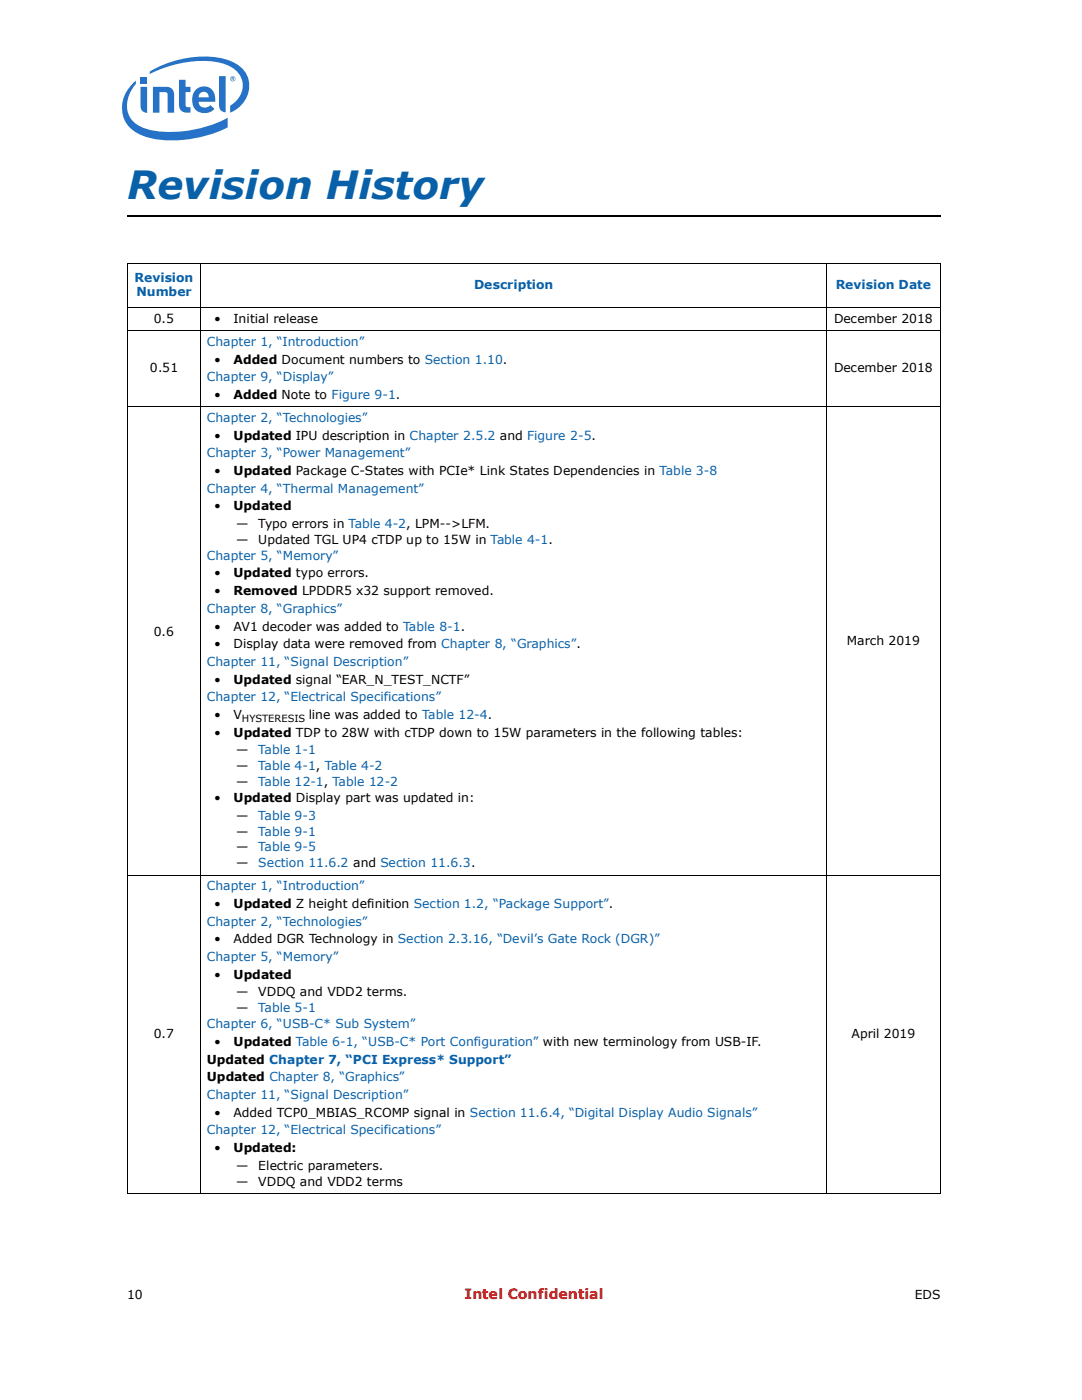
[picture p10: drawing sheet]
<svg xmlns="http://www.w3.org/2000/svg" width="216mm" height="279mm" viewBox="0 0 216 279" stroke-linecap="round" stroke-linejoin="round" font-family="sans-serif">
<defs><g id="words">
<text font-size="7.8" fill="#0860a8" x="25.4" y="39.7">Revision History</text>
<text font-size="2.8" fill="#f00" x="92.7" y="259.2">Intel Confidential</text>
<g font-size="2.5" fill="#0860a8">
<text x="26.8" y="56.3">Revision</text>
<text x="27.2" y="59.1">Number</text>
<text x="94.6" y="57.7">Description</text>
<text x="166.8" y="57.7">Revision Date</text>
<text x="41.3" y="69">Chapter 1, “Introduction”</text>
<text x="41.3" y="76.1">Chapter 9, “Display”</text>
<text x="41.3" y="84.2">Chapter 2, “Technologies”</text>
<text x="41.3" y="91.3">Chapter 3, “Power Management”</text>
<text x="41.3" y="98.3">Chapter 4, “Thermal Management”</text>
<text x="41.3" y="111.7">Chapter 5, “Memory”</text>
<text x="41.3" y="122.3">Chapter 8, “Graphics”</text>
<text x="41.3" y="132.9">Chapter 11, “Signal Description”</text>
<text x="41.3" y="139.9">Chapter 12, “Electrical Specifications”</text>
<text x="51.5" y="150.5">Table 1-1</text>
<text x="51.5" y="153.7">Table 4-1, Table 4-2</text>
<text x="51.5" y="156.9">Table 12-1, Table 12-2</text>
<text x="51.5" y="163.6">Table 9-3</text>
<text x="51.5" y="166.7">Table 9-1</text>
<text x="51.5" y="169.9">Table 9-5</text>
<text x="51.5" y="173.1">Section 11.6.2 and Section 11.6.3.</text>
<text x="41.3" y="177.7">Chapter 1, “Introduction”</text>
<text x="41.3" y="184.7">Chapter 2, “Technologies”</text>
<text x="41.3" y="191.8">Chapter 5, “Memory”</text>
<text x="51.5" y="202">Table 5-1</text>
<text x="41.3" y="205.2">Chapter 6, “USB-C* Sub System”</text>
<text x="41.3" y="219.3">Chapter 11, “Signal Description”</text>
<text x="41.3" y="226.4">Chapter 12, “Electrical Specifications”</text>
</g>
<g font-size="2.5">
<text x="30.7" y="64.4">0.5</text>
<text x="42.7" y="64.4">•</text>
<text x="46.6" y="64.4">Initial release</text>
<text x="166.4" y="64.4">December 2018</text>
<text x="29.9" y="74.3">0.51</text>
<text x="42.7" y="72.6">•</text>
<text x="46.6" y="72.6">Added Document numbers to Section 1.10.</text>
<text x="166.4" y="74.3">December 2018</text>
<text x="42.7" y="79.6">•</text>
<text x="46.6" y="79.6">Added Note to Figure 9-1.</text>
<text x="42.7" y="87.7">•</text>
<text x="46.6" y="87.7">Updated IPU description in Chapter 2.5.2 and Figure 2-5.</text>
<text x="42.7" y="94.8">•</text>
<text x="46.6" y="94.8">Updated Package C-States with PCIe* Link States Dependencies in Table 3-8</text>
<text x="42.7" y="101.8">•</text>
<text x="46.6" y="101.8">Updated</text>
<text x="47.1" y="105.4">—</text>
<text x="51.5" y="105.4">Typo errors in Table 4-2, LPM--&gt;LFM.</text>
<text x="47.1" y="108.5">—</text>
<text x="51.5" y="108.5">Updated TGL UP4 cTDP up to 15W in Table 4-1.</text>
<text x="42.7" y="115.2">•</text>
<text x="42.7" y="118.8">•</text>
<text x="46.6" y="115.2">Updated typo errors.</text>
<text x="46.6" y="118.8">Removed LPDDR5 x32 support removed.</text>
<text x="42.7" y="125.8">•</text>
<text x="46.6" y="125.8">AV1 decoder was added to Table 8-1.</text>
<text x="30.7" y="126.9">0.6</text>
<text x="42.7" y="129.4">•</text>
<text x="46.6" y="129.4">Display data were removed from Chapter 8, “Graphics”.</text>
<text x="169" y="128.6">March 2019</text>
<text x="42.7" y="136.4">•</text>
<text x="46.6" y="136.4">Updated signal “EAR_N_TEST_NCTF”</text>
<text x="42.7" y="143.5">•</text>
<text x="46.6" y="143.5">V</text>
<text x="61.6" y="143.5">line was added to Table 12-4.</text>
<text x="42.7" y="147">•</text>
<text x="46.6" y="147">Updated TDP to 28W with cTDP down to 15W parameters in the following tables:</text>
<text x="47.1" y="150.5">—</text>
<text x="47.1" y="153.7">—</text>
<text x="42.7" y="160">•</text>
<text x="46.6" y="160">Updated Display part was updated in:</text>
<text x="47.1" y="156.9">—</text>
<text x="47.1" y="163.6">—</text>
<text x="47.1" y="166.7">—</text>
<text x="47.1" y="169.9">—</text>
<text x="47.1" y="173.1">—</text>
<text x="42.7" y="181.2">•</text>
<text x="46.6" y="181.2">Updated Z height definition Section 1.2, “Package Support”.</text>
<text x="42.7" y="188.3">•</text>
<text x="46.6" y="188.3">Added DGR Technology in Section 2.3.16, “Devil’s Gate Rock (DGR)”</text>
<text x="42.7" y="195.3">•</text>
<text x="46.6" y="195.3">Updated</text>
<text x="47.1" y="198.9">—</text>
<text x="47.1" y="202">—</text>
<text x="51.5" y="198.9">VDDQ and VDD2 terms.</text>
<text x="30.7" y="207.1">0.7</text>
<text x="42.7" y="208.7">•</text>
<text x="46.6" y="208.7">Updated Table 6-1, “USB-C* Port Configuration” with new terminology from USB-IF.</text>
<text x="169.9" y="207.2">April 2019</text>
<text x="41.3" y="212.3">Updated Chapter 7, “PCI Express* Support”</text>
<text x="41.3" y="215.8">Updated Chapter 8, “Graphics”</text>
<text x="42.7" y="222.9">•</text>
<text x="46.6" y="222.9">Added TCP0_MBIAS_RCOMP signal in Section 11.6.4, “Digital Display Audio Signals”</text>
<text x="42.7" y="229.9">•</text>
<text x="46.6" y="229.9">Updated:</text>
<text x="47.1" y="233.4">—</text>
<text x="51.5" y="233.4">Electric parameters.</text>
<text x="47.1" y="236.6">—</text>
<text x="51.5" y="236.6">VDDQ and VDD2 terms</text>
<text x="25.4" y="259.2">10</text>
<text x="182.5" y="259.2">EDS</text>
</g>
<text font-size="2" x="48.3" y="144.1">HYSTERESIS</text>
</g></defs>
<g fill="#2772c9">
<path d="M43.7 15.2h1.3v7.2a1.29 1.29 0 0 1-1.3-1.3z"/>
<path d="M28 17.3h1.4v5.2a1.29 1.29 0 0 1-1.4-1.3z"/>
<path d="M28 15.4h1.4v1.2h-1.4z"/>
<path d="M35.7 15.9h1.3v1.4h1v1.1h-1l.1 2.8 .1 .1 .8 .1v1.1a1.79 1.79 0 0 1-2.2-1.1z"/>
<path d="M30.5 17.3h2.7a1.42 1.42 0 0 1 1.5 1.6v3.6h-1.3v-3.6l-.2-.5h-.3h-1.1v4.1h-1.3z"/>
<path d="M26.4 16.7a6.1 6.1 0 0 0-1.8 6.3 6.1 6.1 0 0 0 4.9 4.4 24.2 24.2 0 0 0 15.9-2v-1.9a23.6 23.6 0 0 1-16.1 2.3 5 5 0 0 1-3-8l.8-1v-.7zM29.9 14.3v.5a22.7 22.7 0 0 1 13.7-2.4 5.4 5.4 0 0 1 4.8 4 4.7 4.7 0 0 1-2.5 4.7v1.4a5.6 5.6 0 0 0 2.8-8.4 9.2 9.2 0 0 0-6.7-2.8 21.6 21.6 0 0 0-12.1 3z"/>
<path d="M39.2 17.8a2.28 2.28 0 0 1 2.6-.3 2.28 2.28 0 0 1 1.2 2.3v.5h-3.4a1.3 1.3 0 0 0 1 1.2 1.3 1.3 0 0 0 1.4-.5l.8 .7a2.6 2.6 0 0 1-3.2 .6 2.6 2.6 0 0 1-1.2-3.1l.2-.6zM39.9 18.6l-.3 .8h2.1a1 1 0 0 0-.6-1 1 1 0 0 0-1.2 .2z"/>
<path d="M45.9 15.7a.55 .55 0 0 1 1.1 0 .55 .55 0 0 1-1.1 0zM46 15.7a.45 .45 0 0 0 .9 0 .45 .45 0 0 0-.9 0zM46.2 15.4h.4l.1 .6-.3-.2-.2 .2zM46.3 15.5v.2h.2v-.2z"/>
</g>
<path d="M25.3 42.8l.1 .4zM187.7 42.8v.4z" fill="#000"/>
<path d="M25.4 43h162.3" fill="none" stroke="#000" stroke-width=".34"/>
<path d="M25.3 52.6h162.4M25.4 52.7v185.3M40 52.5v185.7M164.9 52.5v185.7M187.6 52.7v185.3M25.3 61.4h162.4M25.3 66h162.4M25.3 81.1h162.4M25.3 174.7h162.4M25.3 238.2h162.4" fill="none" stroke="#000" stroke-width=".2"/>
<use href="#words"/>
</svg>
